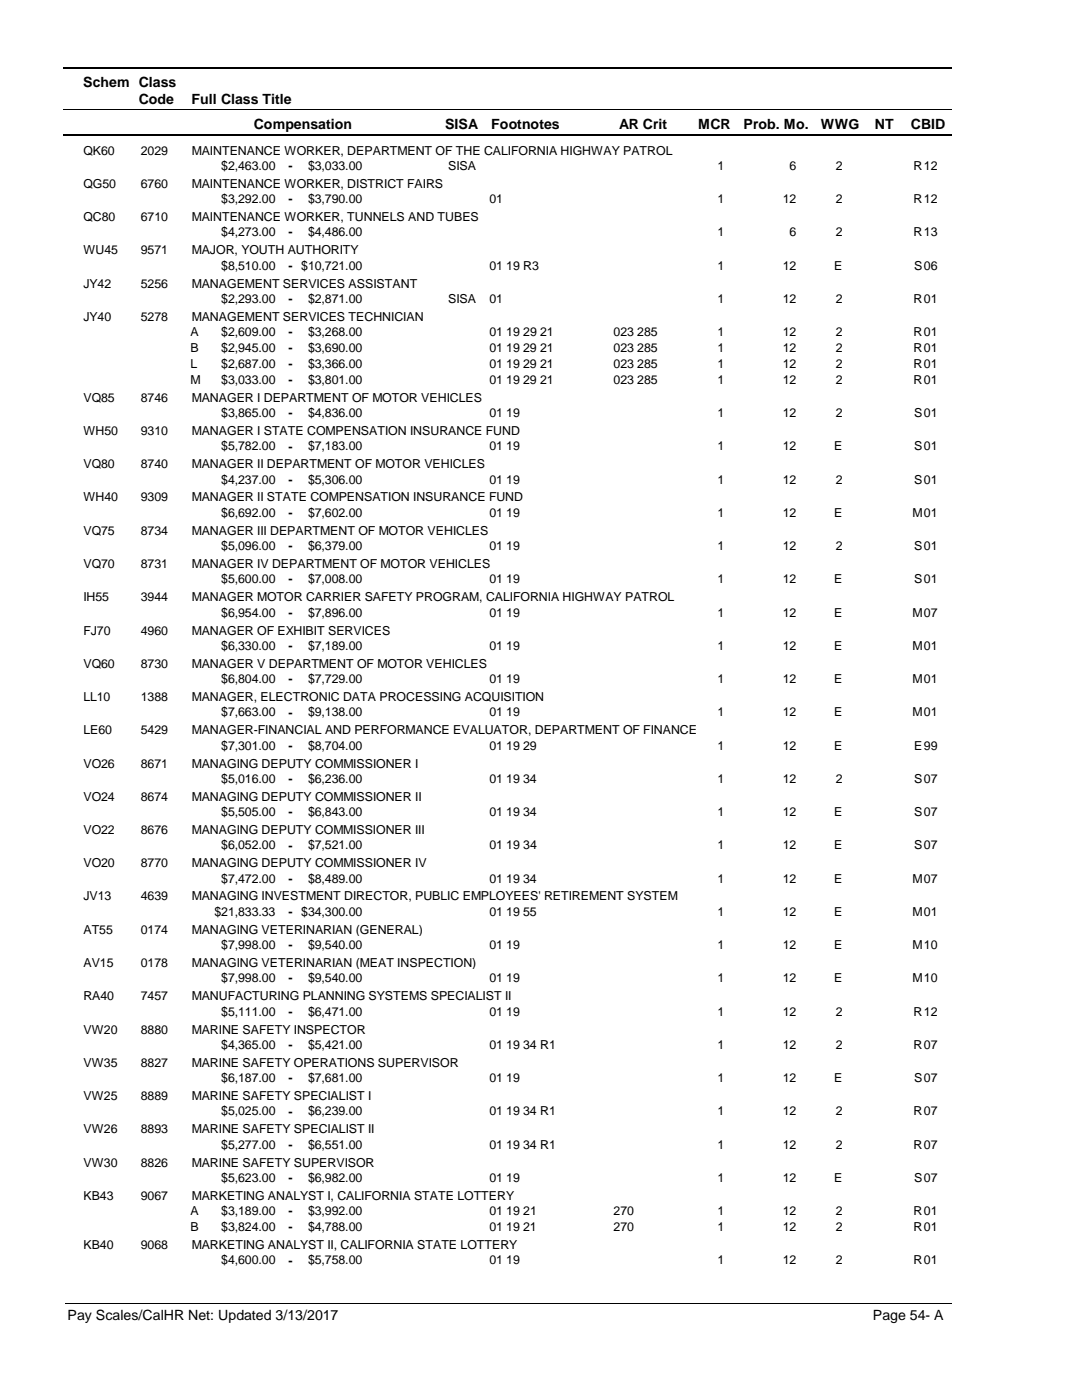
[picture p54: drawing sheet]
<svg xmlns="http://www.w3.org/2000/svg" width="216mm" height="279mm" viewBox="0 0 216 279" stroke-linecap="round" stroke-linejoin="round" font-family="sans-serif">
<defs><g id="words">
<g font-size="2.8">
<text x="16.6" y="17.3">Schem Class</text>
<text x="27.7" y="20.7">Code</text>
<text x="38.2" y="20.7">Full Class Title</text>
<text x="50.6" y="25.7">Compensation</text>
<text x="88.7" y="25.7">SISA</text>
<text x="98" y="25.7">Footnotes</text>
<text x="123.5" y="25.7">AR Crit</text>
<text x="139.2" y="25.7">MCR</text>
<text x="148.3" y="25.7">Prob. Mo.</text>
<text x="163.7" y="25.7">WWG</text>
<text x="174.5" y="25.7">NT</text>
<text x="181.6" y="25.7">CBID</text>
<text x="13.5" y="263.5">Pay Scales/CalHR Net: Updated 3/13/2017</text>
<text x="174.1" y="263.5">Page 54- A</text>
</g>
<g font-size="2.5">
<text x="16.6" y="30.8">QK60</text>
<text x="28.1" y="30.8">2029</text>
<text x="38.2" y="30.8">MAINTENANCE WORKER, DEPARTMENT OF THE CALIFORNIA HIGHWAY PATROL</text>
<text x="44.1" y="33.9">$2,463.00</text>
<text x="57.5" y="33.9">-</text>
<text x="61.4" y="33.9">$3,033.00</text>
<text x="89.4" y="33.9">SISA</text>
<text x="143.1" y="33.9">1</text>
<text x="157.5" y="33.9">6</text>
<text x="166.6" y="33.9">2</text>
<text x="182.2" y="33.9">R</text>
<text x="184.2" y="33.9">12</text>
<text x="16.6" y="37.5">QG50</text>
<text x="28.1" y="37.5">6760</text>
<text x="38.2" y="37.5">MAINTENANCE WORKER, DISTRICT FAIRS</text>
<text x="44.1" y="40.6">$3,292.00</text>
<text x="57.5" y="40.6">-</text>
<text x="61.4" y="40.6">$3,790.00</text>
<text x="97.6" y="40.6">01</text>
<text x="143.1" y="40.6">1</text>
<text x="156.1" y="40.6">12</text>
<text x="166.6" y="40.6">2</text>
<text x="182.2" y="40.6">R</text>
<text x="184.2" y="40.6">12</text>
<text x="16.6" y="44.1">QC80</text>
<text x="28.1" y="44.1">6710</text>
<text x="38.2" y="44.1">MAINTENANCE WORKER, TUNNELS AND TUBES</text>
<text x="44.1" y="47.2">$4,273.00</text>
<text x="57.5" y="47.2">-</text>
<text x="61.4" y="47.2">$4,486.00</text>
<text x="143.1" y="47.2">1</text>
<text x="157.5" y="47.2">6</text>
<text x="166.6" y="47.2">2</text>
<text x="182.2" y="47.2">R</text>
<text x="184.2" y="47.2">13</text>
<text x="16.6" y="50.7">WU45</text>
<text x="28.1" y="50.7">9571</text>
<text x="38.2" y="50.7">MAJOR, YOUTH AUTHORITY</text>
<text x="44.1" y="53.8">$8,510.00</text>
<text x="57.5" y="53.9">-</text>
<text x="60.1" y="53.8">$10,721.00</text>
<text x="97.6" y="53.8">01 19 R3</text>
<text x="143.1" y="53.8">1</text>
<text x="156.1" y="53.8">12</text>
<text x="166.3" y="53.8">E</text>
<text x="182.3" y="53.8">S</text>
<text x="184.2" y="53.8">06</text>
<text x="16.6" y="57.4">JY42</text>
<text x="28.1" y="57.4">5256</text>
<text x="38.2" y="57.4">MANAGEMENT SERVICES ASSISTANT</text>
<text x="16.6" y="64">JY40</text>
<text x="28.1" y="64">5278</text>
<text x="38.2" y="64">MANAGEMENT SERVICES TECHNICIAN</text>
<text x="44.1" y="60.5">$2,293.00</text>
<text x="57.5" y="60.5">-</text>
<text x="61.4" y="60.5">$2,871.00</text>
<text x="89.4" y="60.5">SISA</text>
<text x="97.6" y="60.5">01</text>
<text x="143.1" y="60.5">1</text>
<text x="156.1" y="60.5">12</text>
<text x="166.6" y="60.5">2</text>
<text x="182.2" y="60.5">R</text>
<text x="184.2" y="60.5">01</text>
<text x="38" y="67.1">A</text>
<text x="38" y="70.2">B</text>
<text x="44.1" y="67.1">$2,609.00</text>
<text x="44.1" y="70.2">$2,945.00</text>
<text x="57.5" y="67.1">-</text>
<text x="57.5" y="70.3">-</text>
<text x="61.4" y="67.1">$3,268.00</text>
<text x="61.4" y="70.2">$3,690.00</text>
<text x="97.6" y="67.1">01 19 29 21</text>
<text x="97.6" y="70.2">01 19 29 21</text>
<text x="122.4" y="67.1">023 285</text>
<text x="122.4" y="70.2">023 285</text>
<text x="143.1" y="67.1">1</text>
<text x="143.1" y="70.2">1</text>
<text x="156.1" y="67.1">12</text>
<text x="156.1" y="70.2">12</text>
<text x="166.6" y="67.1">2</text>
<text x="166.6" y="70.2">2</text>
<text x="182.2" y="67.1">R</text>
<text x="182.2" y="70.2">R</text>
<text x="184.2" y="67.1">01</text>
<text x="184.2" y="70.2">01</text>
<text x="38" y="73.4">L</text>
<text x="38" y="76.6">M</text>
<text x="44.1" y="73.4">$2,687.00</text>
<text x="44.1" y="76.6">$3,033.00</text>
<text x="57.5" y="73.5">-</text>
<text x="57.5" y="76.6">-</text>
<text x="61.4" y="73.4">$3,366.00</text>
<text x="61.4" y="76.6">$3,801.00</text>
<text x="97.6" y="73.4">01 19 29 21</text>
<text x="97.6" y="76.6">01 19 29 21</text>
<text x="122.4" y="73.4">023 285</text>
<text x="122.4" y="76.6">023 285</text>
<text x="143.1" y="73.4">1</text>
<text x="143.1" y="76.6">1</text>
<text x="156.1" y="73.4">12</text>
<text x="156.1" y="76.6">12</text>
<text x="166.6" y="73.4">2</text>
<text x="166.6" y="76.6">2</text>
<text x="182.2" y="73.4">R</text>
<text x="182.2" y="76.6">R</text>
<text x="184.2" y="73.4">01</text>
<text x="184.2" y="76.6">01</text>
<text x="16.6" y="80.2">VQ85</text>
<text x="28.1" y="80.2">8746</text>
<text x="38.2" y="80.2">MANAGER I DEPARTMENT OF MOTOR VEHICLES</text>
<text x="44.1" y="83.3">$3,865.00</text>
<text x="57.5" y="83.3">-</text>
<text x="61.4" y="83.3">$4,836.00</text>
<text x="97.6" y="83.3">01 19</text>
<text x="143.1" y="83.3">1</text>
<text x="156.1" y="83.3">12</text>
<text x="166.6" y="83.3">2</text>
<text x="182.3" y="83.3">S</text>
<text x="184.2" y="83.3">01</text>
<text x="16.6" y="86.8">WH50</text>
<text x="28.1" y="86.8">9310</text>
<text x="38.2" y="86.8">MANAGER I STATE COMPENSATION INSURANCE FUND</text>
<text x="44.1" y="89.9">$5,782.00</text>
<text x="57.5" y="89.9">-</text>
<text x="61.4" y="89.9">$7,183.00</text>
<text x="97.6" y="89.9">01 19</text>
<text x="143.1" y="89.9">1</text>
<text x="156.1" y="89.9">12</text>
<text x="166.3" y="89.9">E</text>
<text x="182.3" y="89.9">S</text>
<text x="184.2" y="89.9">01</text>
<text x="16.6" y="93.5">VQ80</text>
<text x="28.1" y="93.5">8740</text>
<text x="38.2" y="93.5">MANAGER II DEPARTMENT OF MOTOR VEHICLES</text>
<text x="16.6" y="100.1">WH40</text>
<text x="28.1" y="100.1">9309</text>
<text x="38.2" y="100.1">MANAGER II STATE COMPENSATION INSURANCE FUND</text>
<text x="44.1" y="96.5">$4,237.00</text>
<text x="57.5" y="96.6">-</text>
<text x="61.4" y="96.5">$5,306.00</text>
<text x="97.6" y="96.5">01 19</text>
<text x="143.1" y="96.5">1</text>
<text x="156.1" y="96.5">12</text>
<text x="166.6" y="96.5">2</text>
<text x="182.3" y="96.5">S</text>
<text x="184.2" y="96.5">01</text>
<text x="16.6" y="106.7">VQ75</text>
<text x="28.1" y="106.7">8734</text>
<text x="38.2" y="106.7">MANAGER III DEPARTMENT OF MOTOR VEHICLES</text>
<text x="44.1" y="103.2">$6,692.00</text>
<text x="57.5" y="103.2">-</text>
<text x="61.4" y="103.2">$7,602.00</text>
<text x="97.6" y="103.2">01 19</text>
<text x="143.1" y="103.2">1</text>
<text x="156.1" y="103.2">12</text>
<text x="166.3" y="103.2">E</text>
<text x="181.9" y="103.2">M</text>
<text x="184.2" y="103.2">01</text>
<text x="16.6" y="113.4">VQ70</text>
<text x="28.1" y="113.4">8731</text>
<text x="38.2" y="113.4">MANAGER IV DEPARTMENT OF MOTOR VEHICLES</text>
<text x="44.1" y="109.8">$5,096.00</text>
<text x="57.5" y="109.8">-</text>
<text x="61.4" y="109.8">$6,379.00</text>
<text x="97.6" y="109.8">01 19</text>
<text x="143.1" y="109.8">1</text>
<text x="156.1" y="109.8">12</text>
<text x="166.6" y="109.8">2</text>
<text x="182.3" y="109.8">S</text>
<text x="184.2" y="109.8">01</text>
<text x="44.1" y="116.4">$5,600.00</text>
<text x="57.5" y="116.5">-</text>
<text x="61.4" y="116.4">$7,008.00</text>
<text x="97.6" y="116.4">01 19</text>
<text x="143.1" y="116.4">1</text>
<text x="156.1" y="116.4">12</text>
<text x="166.3" y="116.4">E</text>
<text x="182.3" y="116.4">S</text>
<text x="184.2" y="116.4">01</text>
<text x="16.6" y="120">IH55</text>
<text x="28.1" y="120">3944</text>
<text x="38.2" y="120">MANAGER MOTOR CARRIER SAFETY PROGRAM, CALIFORNIA HIGHWAY PATROL</text>
<text x="44.1" y="123.1">$6,954.00</text>
<text x="57.5" y="123.1">-</text>
<text x="61.4" y="123.1">$7,896.00</text>
<text x="97.6" y="123.1">01 19</text>
<text x="143.1" y="123.1">1</text>
<text x="156.1" y="123.1">12</text>
<text x="166.3" y="123.1">E</text>
<text x="181.9" y="123.1">M</text>
<text x="184.2" y="123.1">07</text>
<text x="16.6" y="126.7">FJ70</text>
<text x="28.1" y="126.7">4960</text>
<text x="38.2" y="126.7">MANAGER OF EXHIBIT SERVICES</text>
<text x="44.1" y="129.7">$6,330.00</text>
<text x="57.5" y="129.8">-</text>
<text x="61.4" y="129.7">$7,189.00</text>
<text x="97.6" y="129.7">01 19</text>
<text x="143.1" y="129.7">1</text>
<text x="156.1" y="129.7">12</text>
<text x="166.3" y="129.7">E</text>
<text x="181.9" y="129.7">M</text>
<text x="184.2" y="129.7">01</text>
<text x="16.6" y="133.3">VQ60</text>
<text x="28.1" y="133.3">8730</text>
<text x="38.2" y="133.3">MANAGER V DEPARTMENT OF MOTOR VEHICLES</text>
<text x="44.1" y="136.3">$6,804.00</text>
<text x="57.5" y="136.4">-</text>
<text x="61.4" y="136.3">$7,729.00</text>
<text x="97.6" y="136.3">01 19</text>
<text x="143.1" y="136.3">1</text>
<text x="156.1" y="136.3">12</text>
<text x="166.3" y="136.3">E</text>
<text x="181.9" y="136.3">M</text>
<text x="184.2" y="136.3">01</text>
<text x="16.6" y="139.9">LL10</text>
<text x="28.1" y="139.9">1388</text>
<text x="38.2" y="139.9">MANAGER, ELECTRONIC DATA PROCESSING ACQUISITION</text>
<text x="44.1" y="143">$7,663.00</text>
<text x="57.5" y="143">-</text>
<text x="61.4" y="143">$9,138.00</text>
<text x="97.6" y="143">01 19</text>
<text x="143.1" y="143">1</text>
<text x="156.1" y="143">12</text>
<text x="166.3" y="143">E</text>
<text x="181.9" y="143">M</text>
<text x="184.2" y="143">01</text>
<text x="16.6" y="146.6">LE60</text>
<text x="28.1" y="146.6">5429</text>
<text x="38.2" y="146.6">MANAGER-FINANCIAL AND PERFORMANCE EVALUATOR, DEPARTMENT OF FINANCE</text>
<text x="44.1" y="149.6">$7,301.00</text>
<text x="57.5" y="149.7">-</text>
<text x="61.4" y="149.6">$8,704.00</text>
<text x="97.6" y="149.6">01 19 29</text>
<text x="143.1" y="149.6">1</text>
<text x="156.1" y="149.6">12</text>
<text x="166.3" y="149.6">E</text>
<text x="182.3" y="149.6">E</text>
<text x="184.2" y="149.6">99</text>
<text x="16.6" y="153.2">VO26</text>
<text x="28.1" y="153.2">8671</text>
<text x="38.2" y="153.2">MANAGING DEPUTY COMMISSIONER I</text>
<text x="16.6" y="159.8">VO24</text>
<text x="28.1" y="159.8">8674</text>
<text x="38.2" y="159.8">MANAGING DEPUTY COMMISSIONER II</text>
<text x="44.1" y="156.2">$5,016.00</text>
<text x="57.5" y="156.3">-</text>
<text x="61.4" y="156.2">$6,236.00</text>
<text x="97.6" y="156.2">01 19 34</text>
<text x="143.1" y="156.2">1</text>
<text x="156.1" y="156.2">12</text>
<text x="166.6" y="156.2">2</text>
<text x="182.3" y="156.2">S</text>
<text x="184.2" y="156.2">07</text>
<text x="16.6" y="166.5">VO22</text>
<text x="28.1" y="166.5">8676</text>
<text x="38.2" y="166.5">MANAGING DEPUTY COMMISSIONER III</text>
<text x="44.1" y="162.9">$5,505.00</text>
<text x="57.5" y="162.9">-</text>
<text x="61.4" y="162.9">$6,843.00</text>
<text x="97.6" y="162.9">01 19 34</text>
<text x="143.1" y="162.9">1</text>
<text x="156.1" y="162.9">12</text>
<text x="166.3" y="162.9">E</text>
<text x="182.3" y="162.9">S</text>
<text x="184.2" y="162.9">07</text>
<text x="16.6" y="173.1">VO20</text>
<text x="28.1" y="173.1">8770</text>
<text x="38.2" y="173.1">MANAGING DEPUTY COMMISSIONER IV</text>
<text x="44.1" y="169.5">$6,052.00</text>
<text x="57.5" y="169.6">-</text>
<text x="61.4" y="169.5">$7,521.00</text>
<text x="97.6" y="169.5">01 19 34</text>
<text x="143.1" y="169.5">1</text>
<text x="156.1" y="169.5">12</text>
<text x="166.3" y="169.5">E</text>
<text x="182.3" y="169.5">S</text>
<text x="184.2" y="169.5">07</text>
<text x="16.6" y="179.7">JV13</text>
<text x="28.1" y="179.7">4639</text>
<text x="38.2" y="179.7">MANAGING INVESTMENT DIRECTOR, PUBLIC EMPLOYEES' RETIREMENT SYSTEM</text>
<text x="44.1" y="176.1">$7,472.00</text>
<text x="57.5" y="176.2">-</text>
<text x="61.4" y="176.1">$8,489.00</text>
<text x="97.6" y="176.1">01 19 34</text>
<text x="143.1" y="176.1">1</text>
<text x="156.1" y="176.1">12</text>
<text x="166.3" y="176.1">E</text>
<text x="181.9" y="176.1">M</text>
<text x="184.2" y="176.1">07</text>
<text x="42.8" y="182.8">$21,833.33</text>
<text x="57.5" y="182.8">-</text>
<text x="60.1" y="182.8">$34,300.00</text>
<text x="97.6" y="182.8">01 19 55</text>
<text x="143.1" y="182.8">1</text>
<text x="156.1" y="182.8">12</text>
<text x="166.3" y="182.8">E</text>
<text x="181.9" y="182.8">M</text>
<text x="184.2" y="182.8">01</text>
<text x="16.6" y="186.4">AT55</text>
<text x="28.1" y="186.4">0174</text>
<text x="38.2" y="186.4">MANAGING VETERINARIAN (GENERAL)</text>
<text x="44.1" y="189.4">$7,998.00</text>
<text x="57.5" y="189.5">-</text>
<text x="61.4" y="189.4">$9,540.00</text>
<text x="97.6" y="189.4">01 19</text>
<text x="143.1" y="189.4">1</text>
<text x="156.1" y="189.4">12</text>
<text x="166.3" y="189.4">E</text>
<text x="181.9" y="189.4">M</text>
<text x="184.2" y="189.4">10</text>
<text x="16.6" y="193">AV15</text>
<text x="28.1" y="193">0178</text>
<text x="38.2" y="193">MANAGING VETERINARIAN (MEAT INSPECTION)</text>
<text x="44.1" y="196">$7,998.00</text>
<text x="57.5" y="196.1">-</text>
<text x="61.4" y="196">$9,540.00</text>
<text x="97.6" y="196">01 19</text>
<text x="143.1" y="196">1</text>
<text x="156.1" y="196">12</text>
<text x="166.3" y="196">E</text>
<text x="181.9" y="196">M</text>
<text x="184.2" y="196">10</text>
<text x="16.6" y="199.6">RA40</text>
<text x="28.1" y="199.6">7457</text>
<text x="38.2" y="199.6">MANUFACTURING PLANNING SYSTEMS SPECIALIST II</text>
<text x="44.1" y="202.7">$5,111.00</text>
<text x="57.5" y="202.7">-</text>
<text x="61.4" y="202.7">$6,471.00</text>
<text x="97.6" y="202.7">01 19</text>
<text x="143.1" y="202.7">1</text>
<text x="156.1" y="202.7">12</text>
<text x="166.6" y="202.7">2</text>
<text x="182.2" y="202.7">R</text>
<text x="184.2" y="202.7">12</text>
<text x="16.6" y="206.3">VW20</text>
<text x="28.1" y="206.3">8880</text>
<text x="38.2" y="206.3">MARINE SAFETY INSPECTOR</text>
<text x="44.1" y="209.4">$4,365.00</text>
<text x="57.5" y="209.4">-</text>
<text x="61.4" y="209.4">$5,421.00</text>
<text x="97.6" y="209.4">01 19 34 R1</text>
<text x="143.1" y="209.4">1</text>
<text x="156.1" y="209.4">12</text>
<text x="166.6" y="209.4">2</text>
<text x="182.2" y="209.4">R</text>
<text x="184.2" y="209.4">07</text>
<text x="16.6" y="212.9">VW35</text>
<text x="28.1" y="212.9">8827</text>
<text x="38.2" y="212.9">MARINE SAFETY OPERATIONS SUPERVISOR</text>
<text x="44.1" y="216">$6,187.00</text>
<text x="57.5" y="216">-</text>
<text x="61.4" y="216">$7,681.00</text>
<text x="97.6" y="216">01 19</text>
<text x="143.1" y="216">1</text>
<text x="156.1" y="216">12</text>
<text x="166.3" y="216">E</text>
<text x="182.3" y="216">S</text>
<text x="184.2" y="216">07</text>
<text x="16.6" y="219.5">VW25</text>
<text x="28.1" y="219.5">8889</text>
<text x="38.2" y="219.5">MARINE SAFETY SPECIALIST I</text>
<text x="16.6" y="226.2">VW26</text>
<text x="28.1" y="226.2">8893</text>
<text x="38.2" y="226.2">MARINE SAFETY SPECIALIST II</text>
<text x="44.1" y="222.6">$5,025.00</text>
<text x="57.5" y="222.6">-</text>
<text x="61.4" y="222.6">$6,239.00</text>
<text x="97.6" y="222.6">01 19 34 R1</text>
<text x="143.1" y="222.6">1</text>
<text x="156.1" y="222.6">12</text>
<text x="166.6" y="222.6">2</text>
<text x="182.2" y="222.6">R</text>
<text x="184.2" y="222.6">07</text>
<text x="16.6" y="232.8">VW30</text>
<text x="28.1" y="232.8">8826</text>
<text x="38.2" y="232.8">MARINE SAFETY SUPERVISOR</text>
<text x="44.1" y="229.3">$5,277.00</text>
<text x="57.5" y="229.3">-</text>
<text x="61.4" y="229.3">$6,551.00</text>
<text x="97.6" y="229.3">01 19 34 R1</text>
<text x="143.1" y="229.3">1</text>
<text x="156.1" y="229.3">12</text>
<text x="166.6" y="229.3">2</text>
<text x="182.2" y="229.3">R</text>
<text x="184.2" y="229.3">07</text>
<text x="16.6" y="239.5">KB43</text>
<text x="28.1" y="239.5">9067</text>
<text x="38.2" y="239.5">MARKETING ANALYST I, CALIFORNIA STATE LOTTERY</text>
<text x="44.1" y="235.9">$5,623.00</text>
<text x="57.5" y="235.9">-</text>
<text x="61.4" y="235.9">$6,982.00</text>
<text x="97.6" y="235.9">01 19</text>
<text x="143.1" y="235.9">1</text>
<text x="156.1" y="235.9">12</text>
<text x="166.3" y="235.9">E</text>
<text x="182.3" y="235.9">S</text>
<text x="184.2" y="235.9">07</text>
<text x="38" y="242.5">A</text>
<text x="38" y="245.7">B</text>
<text x="44.1" y="242.5">$3,189.00</text>
<text x="44.1" y="245.7">$3,824.00</text>
<text x="57.5" y="242.6">-</text>
<text x="57.5" y="245.7">-</text>
<text x="61.4" y="242.5">$3,992.00</text>
<text x="61.4" y="245.7">$4,788.00</text>
<text x="97.6" y="242.5">01 19 21</text>
<text x="97.6" y="245.7">01 19 21</text>
<text x="122.4" y="242.5">270</text>
<text x="122.4" y="245.7">270</text>
<text x="143.1" y="242.5">1</text>
<text x="143.1" y="245.7">1</text>
<text x="156.1" y="242.5">12</text>
<text x="156.1" y="245.7">12</text>
<text x="166.6" y="242.5">2</text>
<text x="166.6" y="245.7">2</text>
<text x="182.2" y="242.5">R</text>
<text x="182.2" y="245.7">R</text>
<text x="184.2" y="242.5">01</text>
<text x="184.2" y="245.7">01</text>
<text x="16.6" y="249.3">KB40</text>
<text x="28.1" y="249.3">9068</text>
<text x="38.2" y="249.3">MARKETING ANALYST II, CALIFORNIA STATE LOTTERY</text>
<text x="44.1" y="252.4">$4,600.00</text>
<text x="57.5" y="252.4">-</text>
<text x="61.4" y="252.4">$5,758.00</text>
<text x="97.6" y="252.4">01 19</text>
<text x="143.1" y="252.4">1</text>
<text x="156.1" y="252.4">12</text>
<text x="166.6" y="252.4">2</text>
<text x="182.2" y="252.4">R</text>
<text x="184.2" y="252.4">01</text>
</g>
</g></defs>
<path d="M12.7 13.5h177.1" fill="none" stroke="#000" stroke-width=".36"/>
<path d="M12.7 21.9h177.1" fill="none" stroke="#000" stroke-width=".2"/>
<path d="M12.7 27h177.1" fill="none" stroke="#000" stroke-width=".35"/>
<g fill="#fff">
<path d="M40.4 31.3h16.2v3h-16.2z" fill-rule="evenodd"/>
<path d="M183.9 31.3h4.1v3h-4.1z" fill-rule="evenodd"/>
<path d="M40.4 37.9h16.2v3h-16.2z" fill-rule="evenodd"/>
<path d="M183.9 37.9h4.1v3h-4.1z" fill-rule="evenodd"/>
<path d="M40.4 44.6h16.2v2.9h-16.2z" fill-rule="evenodd"/>
<path d="M183.9 44.6h4.1v2.9h-4.1z" fill-rule="evenodd"/>
<path d="M40.4 51.2h16.2v3h-16.2z" fill-rule="evenodd"/>
<path d="M183.9 51.2h4.1v3h-4.1z" fill-rule="evenodd"/>
<path d="M40.4 57.8h16.2v3h-16.2z" fill-rule="evenodd"/>
<path d="M183.9 57.8h4.1v3h-4.1z" fill-rule="evenodd"/>
<path d="M40.4 64.5h16.2v2.9h-16.2z" fill-rule="evenodd"/>
<path d="M183.9 64.5h4.1v2.9h-4.1z" fill-rule="evenodd"/>
<path d="M40.4 67.6h16.2v3h-16.2z" fill-rule="evenodd"/>
<path d="M183.9 67.6h4.1v3h-4.1z" fill-rule="evenodd"/>
<path d="M40.4 70.8h16.2v3h-16.2z" fill-rule="evenodd"/>
<path d="M183.9 70.8h4.1v3h-4.1z" fill-rule="evenodd"/>
<path d="M40.4 74h16.2v3h-16.2z" fill-rule="evenodd"/>
<path d="M183.9 74h4.1v3h-4.1z" fill-rule="evenodd"/>
<path d="M40.4 80.6h16.2v3h-16.2z" fill-rule="evenodd"/>
<path d="M183.9 80.6h4.1v3h-4.1z" fill-rule="evenodd"/>
<path d="M40.4 87.3h16.2v3h-16.2z" fill-rule="evenodd"/>
<path d="M183.9 87.3h4.1v3h-4.1z" fill-rule="evenodd"/>
<path d="M40.4 93.9h16.2v3h-16.2z" fill-rule="evenodd"/>
<path d="M183.9 93.9h4.1v3h-4.1z" fill-rule="evenodd"/>
<path d="M40.4 100.5h16.2v3h-16.2z" fill-rule="evenodd"/>
<path d="M183.9 100.5h4.1v3h-4.1z" fill-rule="evenodd"/>
<path d="M40.4 107.2h16.2v3h-16.2z" fill-rule="evenodd"/>
<path d="M183.9 107.2h4.1v3h-4.1z" fill-rule="evenodd"/>
<path d="M40.4 113.8h16.2v3h-16.2z" fill-rule="evenodd"/>
<path d="M183.9 113.8h4.1v3h-4.1z" fill-rule="evenodd"/>
<path d="M40.4 120.5h16.2v2.9h-16.2z" fill-rule="evenodd"/>
<path d="M183.9 120.5h4.1v2.9h-4.1z" fill-rule="evenodd"/>
<path d="M40.4 127.1h16.2v3h-16.2z" fill-rule="evenodd"/>
<path d="M183.9 127.1h4.1v3h-4.1z" fill-rule="evenodd"/>
<path d="M40.4 133.7h16.2v3h-16.2z" fill-rule="evenodd"/>
<path d="M183.9 133.7h4.1v3h-4.1z" fill-rule="evenodd"/>
<path d="M40.4 140.4h16.2v2.9h-16.2z" fill-rule="evenodd"/>
<path d="M183.9 140.4h4.1v2.9h-4.1z" fill-rule="evenodd"/>
<path d="M40.4 147h16.2v3h-16.2z" fill-rule="evenodd"/>
<path d="M183.9 147h4.1v3h-4.1z" fill-rule="evenodd"/>
<path d="M40.4 153.6h16.2v3h-16.2z" fill-rule="evenodd"/>
<path d="M183.9 153.6h4.1v3h-4.1z" fill-rule="evenodd"/>
<path d="M40.4 160.3h16.2v3h-16.2z" fill-rule="evenodd"/>
<path d="M183.9 160.3h4.1v3h-4.1z" fill-rule="evenodd"/>
<path d="M40.4 166.9h16.2v3h-16.2z" fill-rule="evenodd"/>
<path d="M183.9 166.9h4.1v3h-4.1z" fill-rule="evenodd"/>
<path d="M40.4 173.5h16.2v3h-16.2z" fill-rule="evenodd"/>
<path d="M183.9 173.5h4.1v3h-4.1z" fill-rule="evenodd"/>
<path d="M40.4 180.2h16.2v3h-16.2z" fill-rule="evenodd"/>
<path d="M183.9 180.2h4.1v3h-4.1z" fill-rule="evenodd"/>
<path d="M40.4 186.8h16.2v3h-16.2z" fill-rule="evenodd"/>
<path d="M183.9 186.8h4.1v3h-4.1z" fill-rule="evenodd"/>
<path d="M40.4 193.4h16.2v3h-16.2z" fill-rule="evenodd"/>
<path d="M183.9 193.4h4.1v3h-4.1z" fill-rule="evenodd"/>
<path d="M40.4 200.1h16.2v3h-16.2z" fill-rule="evenodd"/>
<path d="M183.9 200.1h4.1v3h-4.1z" fill-rule="evenodd"/>
<path d="M40.4 206.7h16.2v3h-16.2z" fill-rule="evenodd"/>
<path d="M183.9 206.7h4.1v3h-4.1z" fill-rule="evenodd"/>
<path d="M40.4 213.4h16.2v2.9h-16.2z" fill-rule="evenodd"/>
<path d="M183.9 213.4h4.1v2.9h-4.1z" fill-rule="evenodd"/>
<path d="M40.4 220h16.2v3h-16.2z" fill-rule="evenodd"/>
<path d="M183.9 220h4.1v3h-4.1z" fill-rule="evenodd"/>
<path d="M40.4 226.6h16.2v3h-16.2z" fill-rule="evenodd"/>
<path d="M183.9 226.6h4.1v3h-4.1z" fill-rule="evenodd"/>
<path d="M40.4 233.3h16.2v2.9h-16.2z" fill-rule="evenodd"/>
<path d="M183.9 233.3h4.1v2.9h-4.1z" fill-rule="evenodd"/>
<path d="M40.4 239.9h16.2v3h-16.2z" fill-rule="evenodd"/>
<path d="M183.9 239.9h4.1v3h-4.1z" fill-rule="evenodd"/>
<path d="M40.4 243.1h16.2v3h-16.2z" fill-rule="evenodd"/>
<path d="M183.9 243.1h4.1v3h-4.1z" fill-rule="evenodd"/>
<path d="M40.4 249.7h16.2v3h-16.2z" fill-rule="evenodd"/>
<path d="M183.9 249.7h4.1v3h-4.1z" fill-rule="evenodd"/>
</g>
<path d="M13.1 260.1h176.7" fill="none" stroke="#000" stroke-width=".2"/>
<use href="#words"/>
</svg>
